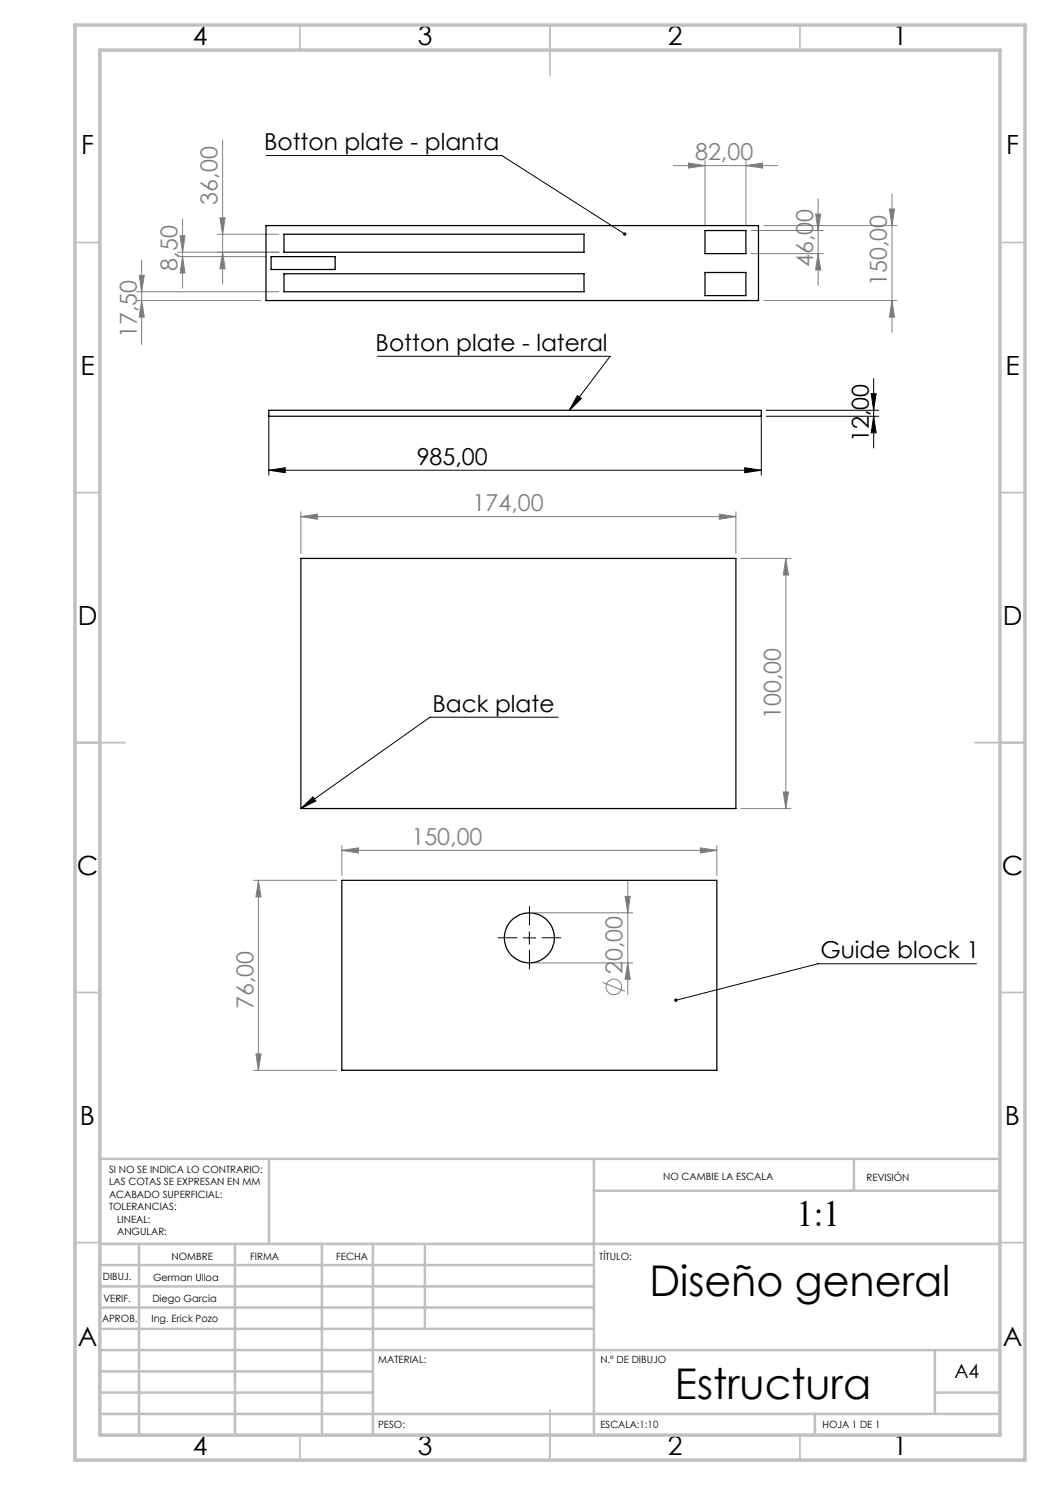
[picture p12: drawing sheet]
<svg xmlns="http://www.w3.org/2000/svg" width="210mm" height="297mm" viewBox="0 0 210 297" stroke-linecap="round" stroke-linejoin="round" font-family="sans-serif">
<defs><g id="words">
<g font-size="8.5">
<text x="129.9" y="259.3">Diseño general</text>
<text x="135" y="279.7">Estructura</text>
</g>
<text font-size="7.3" x="159.3" y="245.1">1:1</text>
<g font-size="5.3">
<text x="38.5" y="9">4</text>
<text x="83.5" y="9">3</text>
<text x="133.6" y="9">2</text>
<text x="178.6" y="9">1</text>
<text x="16.2" y="30.8">F</text>
<text x="201.2" y="30.8">F</text>
<text x="16.1" y="75">E</text>
<text x="201.1" y="75">E</text>
<text x="15.5" y="125">D</text>
<text x="200.5" y="125">D</text>
<text x="15.4" y="175">C</text>
<text x="200.4" y="175">C</text>
<text x="16" y="225">B</text>
<text x="201" y="225">B</text>
<text x="15.5" y="269.3">A</text>
<text x="200.5" y="269.3">A</text>
<text x="38.5" y="291">4</text>
<text x="83.5" y="291">3</text>
<text x="133.6" y="291">2</text>
<text x="178.6" y="291">1</text>
</g>
<g font-size="4.7">
<text x="52.8" y="30">Botton plate - planta</text>
<text x="75.1" y="70.2">Botton plate - lateral</text>
<text x="173.7" y="88.5" transform="rotate(-90 173.7 88.5)">12,00</text>
<text x="83.3" y="93">985,00</text>
<text x="86.5" y="142.4">Back plate</text>
<text x="164.1" y="191.6">Guide block 1</text>
</g>
<g font-size="4.7" fill="#808080">
<text x="139" y="32.1">82,00</text>
<text x="43.5" y="40.9" transform="rotate(-90 43.5 40.9)">36,00</text>
<text x="162.6" y="53.5" transform="rotate(-90 162.6 53.5)">46,00</text>
<text x="35.5" y="54.1" transform="rotate(-90 35.5 54.1)">8,50</text>
<text x="177.4" y="57.2" transform="rotate(-90 177.4 57.2)">150,00</text>
<text x="27.3" y="67.6" transform="rotate(-90 27.3 67.6)">17,50</text>
<text x="94.5" y="102.3">174,00</text>
<text x="156.2" y="143.8" transform="rotate(-90 156.2 143.8)">100,00</text>
<text x="82.3" y="169.1">150,00</text>
<text x="124.5" y="194.8" transform="rotate(-90 124.5 194.8)">20,00</text>
<text x="50.7" y="201.8" transform="rotate(-90 50.7 201.8)">76,00</text>
</g>
<text font-size="3.9" x="190.9" y="275.5">A4</text>
<g font-size="2">
<text x="21.8" y="234.6">SI NO SE INDICA LO CONTRARIO:</text>
<text x="21.8" y="237.1">LAS COTAS SE EXPRESAN EN MM</text>
<text x="21.8" y="239.6">ACABADO SUPERFICIAL:</text>
<text x="132.6" y="236">NO CAMBIE LA ESCALA</text>
<text x="173.3" y="236.2">REVISIÓN</text>
<text x="21.8" y="242.1">TOLERANCIAS:</text>
<text x="23.4" y="244.6">LINEAL:</text>
<text x="23.4" y="247.1">ANGULAR:</text>
<text x="34.3" y="252">NOMBRE</text>
<text x="50" y="251.9">FIRMA</text>
<text x="67.2" y="251.9">FECHA</text>
<text x="119.9" y="251.9">TÍTULO:</text>
<text x="20.6" y="256.1">DIBUJ.</text>
<text x="30.6" y="256.1">German Ulloa</text>
<text x="20.7" y="260.3">VERIF.</text>
<text x="30.5" y="260.3">Diego Garcia</text>
<text x="20.4" y="264.4">APROB.</text>
<text x="30.3" y="264.4">Ing. Erick Pozo</text>
<text x="75.6" y="272.5">MATERIAL:</text>
<text x="120.1" y="272.5">N.º DE DIBUJO</text>
<text x="75.6" y="285.5">PESO:</text>
<text x="120.1" y="285.6">ESCALA:1:10</text>
<text x="164.5" y="285.6">HOJA 1 DE 1</text>
</g>
</g></defs>
<g fill="none" stroke="#808080" stroke-width=".2">
<path d="M44.5 28v28.8M134.7 33.1h20.8M137.7 32.6l3.3 .5-3.3 .5zM141 32.1v13M149.2 33.1l3.3-.5v1zM149.2 32.1v13M163.6 39.8v17.3M178.4 38.8v27.7M27.3 58.3h28.5M27.8 55.1h1.1l-.6 3.2zM28.3 52v16.9M35.5 51.3h17.7"/>
<path d="M36 47.2h1l-.5 3.2zM36.5 51.3l.5 3.3h-1zM36.5 43.8v13.9M43.5 46.8h12.3M44 43.6h1l-.5 3.2zM44.5 50.4l.5 3.4h-1zM55.8 50.4h-20.3M150.2 50.7h14.4M150.2 46.1h14.4M152.7 45.1h26.7M163.1 42.8h1l-.5 3.3zM163.6 50.7l.5 3.3h-1z"/>
<path d="M177.9 41.8h1l-.5 3.3zM27.3 60.1h24.9M28.3 60.1l.6 3.3h-1.1zM152.7 60.1h26.7M178.4 60.1l.5 3.3h-1zM60.2 103.3l3.3-.5v1.1zM60.2 102.3v8.4M60.2 103.3h87M143.9 102.8l3.3 .5-3.3 .6zM147.2 102.3v8.4M148.2 111.7h10M157.2 111.7l.5 3.3h-1z"/>
<path d="M157.2 111.7v50M156.7 158.4h1l-.5 3.3zM50.7 176.1h16.7M51.7 176.1l.5 3.3h-1zM51.7 176.1v38M68.4 170.1l3.3-.5v1zM68.4 169.1v6M68.4 170.1h75M125 179.3h1l-.4 3.3zM125.6 176.2v22.7M140.1 169.6l3.3 .5-3.3 .5zM143.4 169.1v6"/>
<path d="M148.2 161.7h10M106.9 182.6h19.6M106.9 192.6h19.6M120.5 196.5l4.5 1.8M125.6 192.6l.4 3.3h-1zM50.7 214.1h16.7M51.2 210.8h1l-.5 3.3z"/>
<circle cx="122.8" cy="197.4" r="1.55"/>
</g>
<g fill="none" stroke="#000" stroke-width=".2">
<path d="M53.2 31.1h47.2l24.6 15.7M75.5 71.3h46.5l-8.1 10.8M115.5 79.1l.8 .6-2.4 2.4zM174.2 78.7h1l-.5 3.4zM174.7 75.7v13.9M53.8 94l3.2-.4v.9zM53.8 83v12M53.8 94h98.5M148.9 93.6l3.4 .4-3.4 .5zM152.3 83v12M153.2 82.1h22.5M153.2 83.3h22.5"/>
<path d="M174.7 83.3l.5 3.3h-1zM111.7 143.4h-25.7l-25.8 18.3M60.2 161.7l2.4-2.3 .6 .8zM104.6 187.6h2.5M105.9 186.3v2.5M195.3 192.8h-31.7l-28.4 7.3"/>
</g>
<path d="M103.4 187.6h-3.8M105.9 185.1v-3.8M105.9 190.1v3.7M108.4 187.6h3.7" fill="none" stroke="#000" stroke-width=".2" stroke-dasharray="15.2 1.3 1.3 1.3"/>
<g fill="none" stroke="#c0c0c0" stroke-width=".35">
<path d="M60 5v5M110 5v10M160 5v5M15 48.5h5M200 48.5h5M15 98.5h5M200 98.5h5M15 148.5h10M195 148.5h10M15 198.5h5M200 198.5h5M15 248.5h5"/>
<path d="M200 248.5h5M60 287v5M110 282v10M160 287v5"/>
</g>
<g fill="none" stroke="#c0c0c0" stroke-width=".5">
<path d="M53.8 231.8v17M118.8 231.8v55.2M118.8 238.2h81.2M170.8 231.8v6.4M200 231.8h-180v55.2M20 248.8h180M20 257.3h98.8M20 253h98.8M27.8 248.8v38.2M47 248.8v38.2M64.4 248.8v38.2M74.6 248.8v38.2"/>
<path d="M85 248.8v17M20 265.8h98.8M20 261.5h98.8M20 278.5h54.6M20 274.3h54.6M20 270h180M187 278.5h13M187 270v12.8M20 282.8h180M163 282.8v4.2"/>
</g>
<path d="M15 5h190v287h-190zM20 10h180v277h-180z" fill="none" stroke="#c0c0c0" stroke-width=".7"/>
<g fill="#000">
<path d="M124.7 46.6l-.1 .1a.35 .35 0 0 0 .2 .4 .35 .35 0 0 0 .4-.1l-.2-.2 .2 .2a.34 .34 0 0 0-.1-.5 .34 .34 0 0 0-.4 .1zM115.5 79.1l.8 .6-2.4 2.4zM60.2 161.7l2.4-2.3 .6 .8zM134.9 199.9l-.1 .2h.4h-.4a.34 .34 0 0 0 .5 .2 .34 .34 0 0 0 .1-.5 .34 .34 0 0 0-.5 .1z"/>
<path d="M53.8 94l3.2-.4v.9zM148.9 93.6l3.4 .4-3.4 .5z"/>
<path d="M174.2 78.7h1l-.5 3.4zM174.7 83.3l.5 3.3h-1z"/>
</g>
<g fill="#808080">
<path d="M149.2 33.1l3.3-.5v1zM137.7 32.6l3.3 .5-3.3 .5zM143.9 102.8l3.3 .5-3.3 .6zM60.2 103.3l3.3-.5v1.1zM140.1 169.6l3.3 .5-3.3 .5zM68.4 170.1l3.3-.5v1z"/>
<path d="M178.4 60.1l.5 3.3h-1zM177.9 41.8h1l-.5 3.3z"/>
<path d="M163.6 50.7l.5 3.3h-1zM163.1 42.8h1l-.5 3.3zM36.5 51.3l.5 3.3h-1zM36 47.2h1l-.5 3.2zM156.7 158.4h1l-.5 3.3zM157.2 111.7l.5 3.3h-1z"/>
<path d="M44 43.6h1l-.5 3.2zM44.5 50.4l.5 3.4h-1zM27.8 55.1h1.1l-.6 3.2zM28.3 60.1l.6 3.3h-1.1zM51.7 176.1l.5 3.3h-1zM51.2 210.8h1l-.5 3.3zM125 179.3h1l-.4 3.3zM125.6 192.6l.4 3.3h-1z"/>
</g>
<g fill="none" stroke="#000" stroke-width=".25">
<path d="M53.2 45.1h98.5v15h-98.5zM54.2 51.3h12.8v2.6h-12.8zM56.8 54.7h60v3.6h-60zM56.8 46.8h60v3.6h-60zM141 46.1h8.2v4.6h-8.2zM141 54.5h8.2v4.6h-8.2zM53.8 82.1h98.5v1.2h-98.5zM60.2 111.7h87v50h-87zM68.4 176.1h75v38h-75z"/>
<circle cx="105.9" cy="187.6" r="5"/>
</g>
<use href="#words"/>
</svg>
